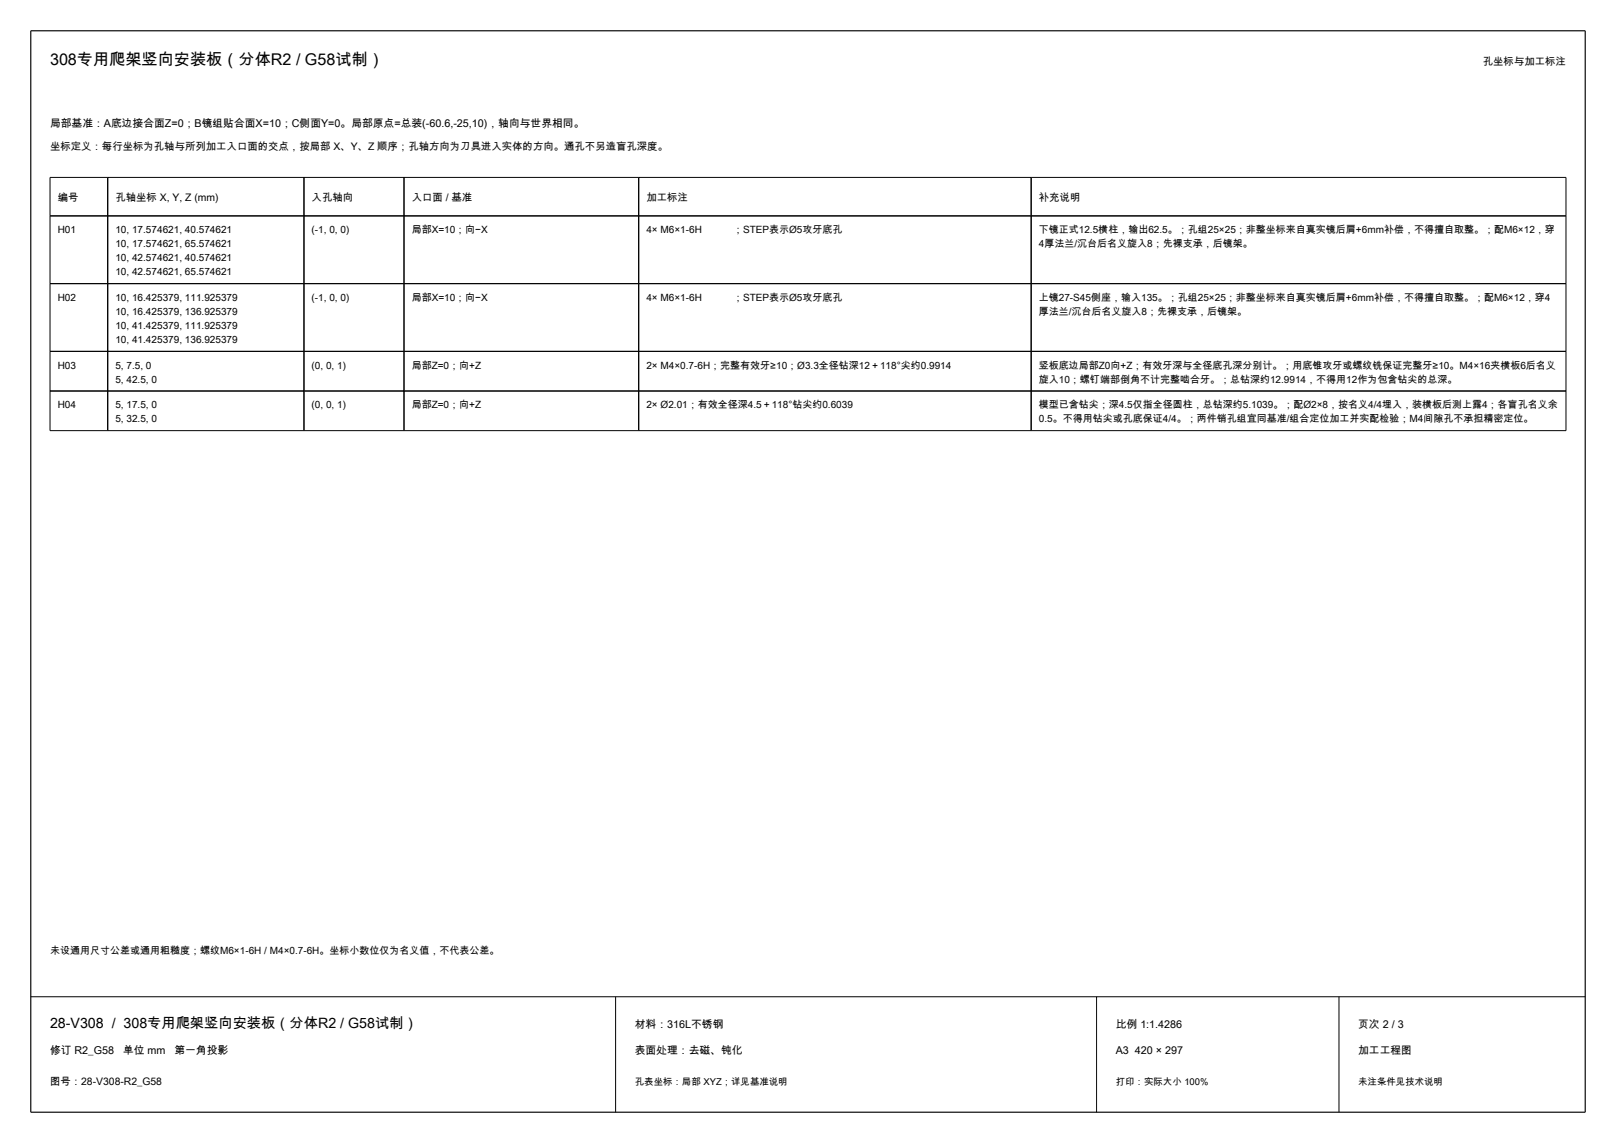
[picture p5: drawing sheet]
<svg xmlns="http://www.w3.org/2000/svg" width="420mm" height="297mm" viewBox="0 0 420 297" stroke-linecap="round" stroke-linejoin="round" font-family="sans-serif">
<defs><g id="words">
<text font-size="4.2" x="13" y="17">308专用爬架竖向安装板（分体R2 / G58试制）</text>
<text font-size="3.7" x="13" y="267">28-V308 / 308专用爬架竖向安装板（分体R2 / G58试制）</text>
<g font-size="2.8">
<text x="13" y="33">局部基准：A底边接合面Z=0；B镜组贴合面X=10；C侧面Y=0。局部原点=总装(-60.6,-25,10)，轴向与世界相同。</text>
<text x="165" y="267">材料：316L不锈钢</text>
<text x="290" y="267">比例 1:1.4286</text>
<text x="353" y="267">页次 2 / 3</text>
<text x="13" y="274">修订 R2_G58</text>
<text x="32" y="274">单位 mm</text>
<text x="45.3" y="274">第一角投影</text>
<text x="165" y="274">表面处理：去磁、钝化</text>
<text x="290" y="274">A3 420 × 297</text>
<text x="353" y="274">加工工程图</text>
</g>
<g font-size="2.7">
<text x="385.4" y="17">孔坐标与加工标注</text>
<text x="13" y="39.1">坐标定义：每行坐标为孔轴与所列加工入口面的交点，按局部 X、Y、Z 顺序；孔轴方向为刀具进入实体的方向。通孔不另造盲孔深度。</text>
<text x="15" y="52.1">编号</text>
<text x="30" y="52.1">孔轴坐标 X, Y, Z (mm)</text>
<text x="81" y="52.1">入孔轴向</text>
<text x="107" y="52.1">入口面 / 基准</text>
<text x="168" y="52.1">加工标注</text>
<text x="270" y="52.1">补充说明</text>
<text x="13" y="282">图号：28-V308-R2_G58</text>
</g>
<g font-size="2.6">
<text x="15" y="60.6">H01</text>
<text x="30" y="60.6">10, 17.574621, 40.574621</text>
<text x="30" y="64.2">10, 17.574621, 65.574621</text>
<text x="81" y="60.6">(-1, 0, 0)</text>
<text x="107" y="60.6">局部X=10；向−X</text>
<text x="168" y="60.6">4× M6×1-6H</text>
<text x="190.5" y="60.6">；STEP表示Ø5攻牙底孔</text>
<text x="270" y="60.6">下镜正式12.5横柱，输出62.5。；孔组25×25；非整坐标来自真实镜后肩+6mm补偿，不得擅自取整。；配M6×12，穿</text>
<text x="270" y="64.2">4厚法兰/沉台后名义旋入8；先裸支承，后镜架。</text>
<text x="30" y="67.9">10, 42.574621, 40.574621</text>
<text x="30" y="71.5">10, 42.574621, 65.574621</text>
<text x="15" y="78.2">H02</text>
<text x="30" y="78.2">10, 16.425379, 111.925379</text>
<text x="30" y="81.8">10, 16.425379, 136.925379</text>
<text x="81" y="78.2">(-1, 0, 0)</text>
<text x="107" y="78.2">局部X=10；向−X</text>
<text x="168" y="78.2">4× M6×1-6H</text>
<text x="190.5" y="78.2">；STEP表示Ø5攻牙底孔</text>
<text x="270" y="78.2">上镜27-S45侧座，输入135。；孔组25×25；非整坐标来自真实镜后肩+6mm补偿，不得擅自取整。；配M6×12，穿4</text>
<text x="270" y="81.8">厚法兰/沉台后名义旋入8；先裸支承，后镜架。</text>
<text x="30" y="85.5">10, 41.425379, 111.925379</text>
<text x="30" y="89.2">10, 41.425379, 136.925379</text>
<text x="15" y="95.8">H03</text>
<text x="30" y="95.8">5, 7.5, 0</text>
<text x="81" y="95.8">(0, 0, 1)</text>
<text x="107" y="95.8">局部Z=0；向+Z</text>
<text x="168" y="95.8">2× M4×0.7-6H；完整有效牙≥10；Ø3.3全径钻深12＋118°尖约0.9914</text>
<text x="270" y="95.8">竖板底边局部Z0向+Z；有效牙深与全径底孔深分别计。；用底锥攻牙或螺纹铣保证完整牙≥10。M4×16夹横板6后名义</text>
<text x="30" y="99.4">5, 42.5, 0</text>
<text x="270" y="99.4">旋入10；螺钉端部倒角不计完整啮合牙。；总钻深约12.9914，不得用12作为包含钻尖的总深。</text>
<text x="15" y="106.1">H04</text>
<text x="30" y="106.1">5, 17.5, 0</text>
<text x="81" y="106.1">(0, 0, 1)</text>
<text x="107" y="106.1">局部Z=0；向+Z</text>
<text x="168" y="106.1">2× Ø2.01；有效全径深4.5＋118°钻尖约0.6039</text>
<text x="270" y="106.1">模型已含钻尖；深4.5仅指全径圆柱，总钻深约5.1039。；配Ø2×8，按名义4/4埋入，装横板后测上露4；各盲孔名义余</text>
<text x="30" y="109.7">5, 32.5, 0</text>
<text x="270" y="109.7">0.5。不得用钻尖或孔底保证4/4。；两件销孔组宜同基准/组合定位加工并实配检验；M4间隙孔不承担精密定位。</text>
<text x="13" y="248">未设通用尺寸公差或通用粗糙度；螺纹M6×1-6H / M4×0.7-6H。坐标小数位仅为名义值，不代表公差。</text>
</g>
<g font-size="2.5">
<text x="165" y="282">孔表坐标：局部 XYZ；详见基准说明</text>
<text x="290" y="282">打印：实际大小 100%</text>
<text x="353" y="282">未注条件见技术说明</text>
</g>
</g></defs>
<path d="M8 8h404v281h-404z" fill="none" stroke="#000" stroke-width=".3"/>
<g fill="none" stroke="#000" stroke-width=".26">
<path d="M13 56.1h394M13 46.1h394v65.8h-394zM28 46.1v65.8M79 46.1v65.8M105 46.1v65.8M166 46.1v65.8M268 46.1v65.8M13 73.7h394M13 91.3h394M13 101.6h394M8 259h404M160 259v30"/>
<path d="M285 259v30M348 259v30"/>
</g>
<use href="#words"/>
</svg>
